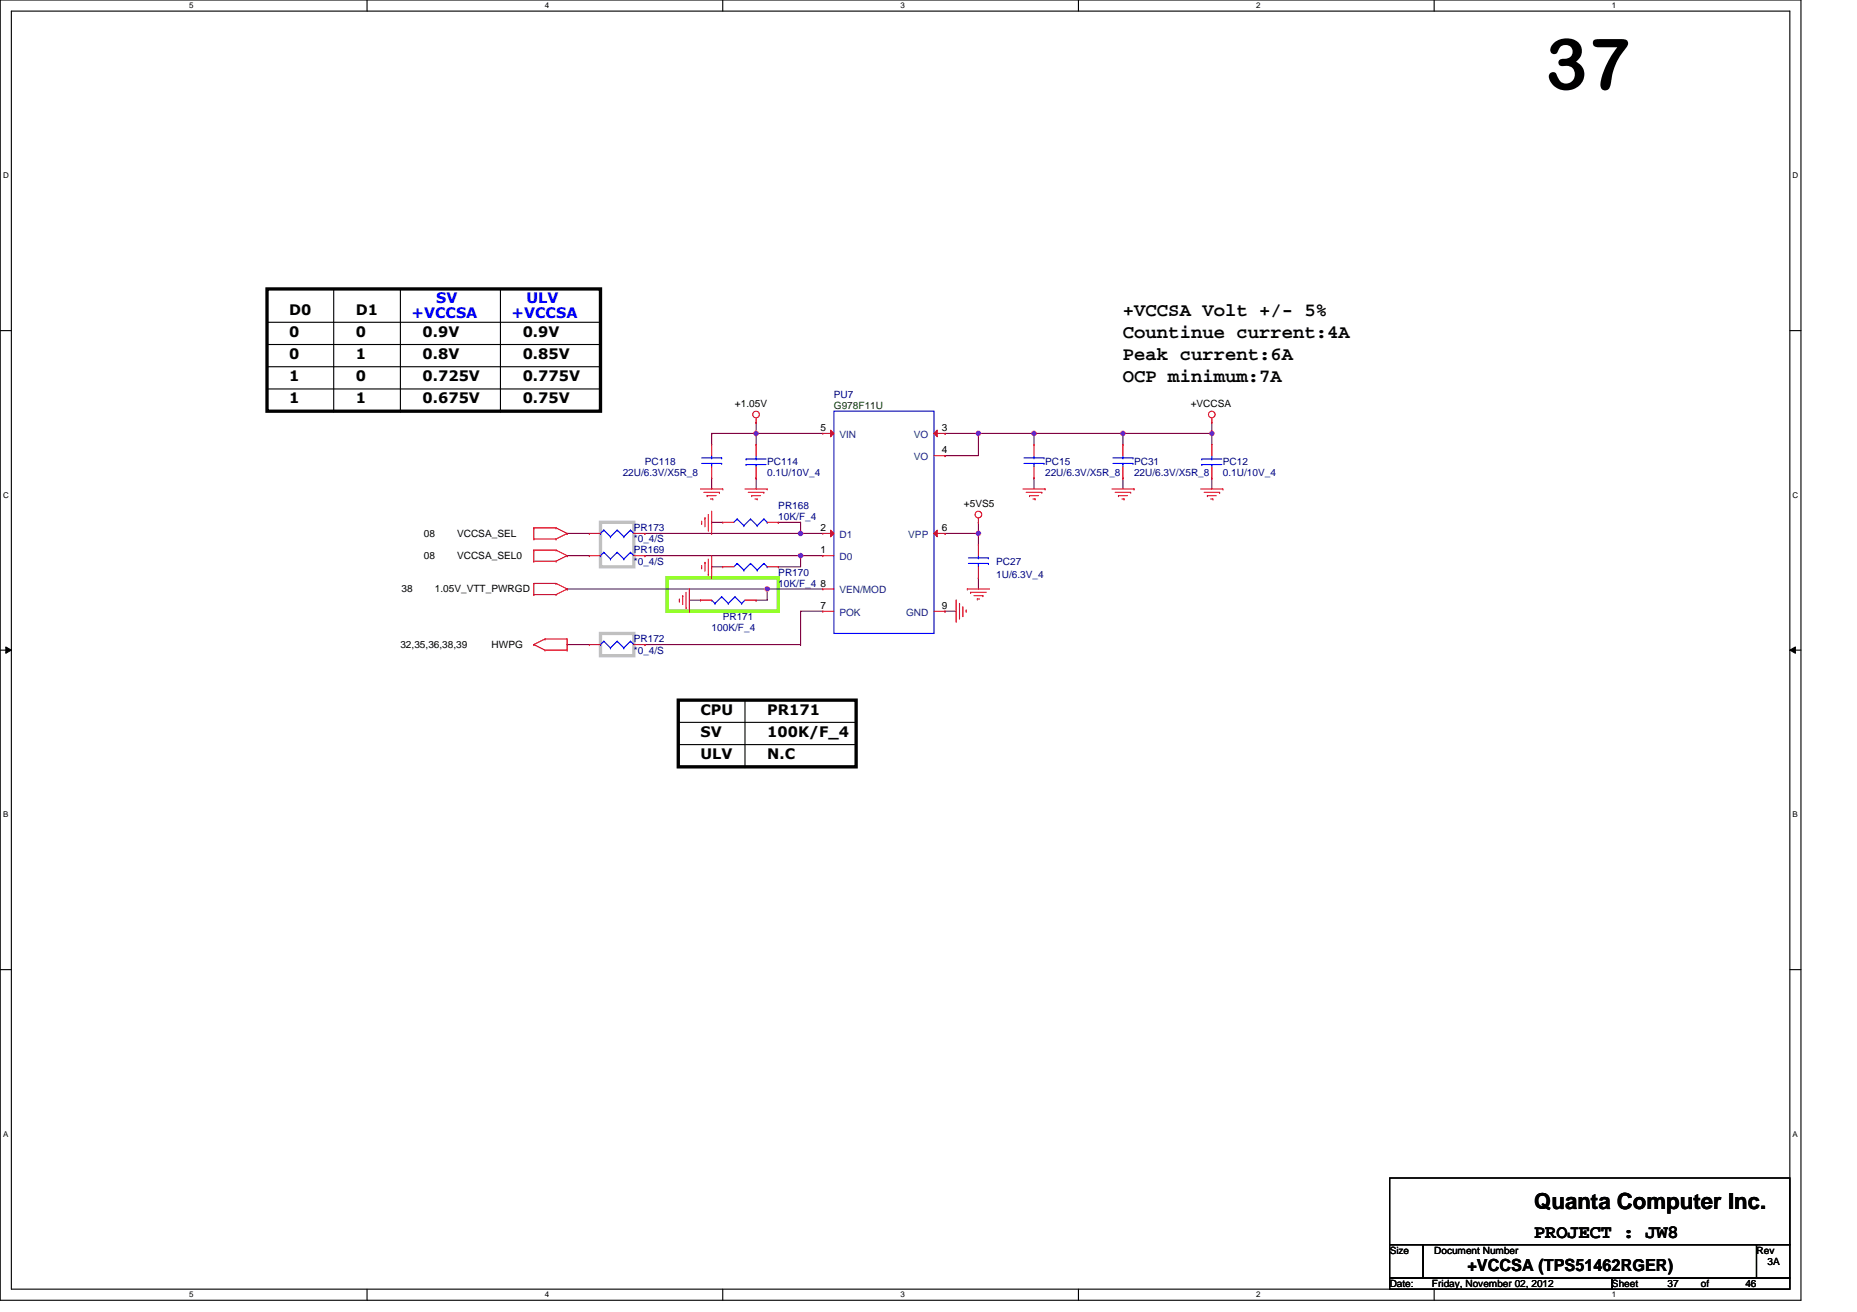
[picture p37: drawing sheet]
<svg xmlns="http://www.w3.org/2000/svg" width="297mm" height="210mm" viewBox="0 0 297 210" stroke-linecap="round" stroke-linejoin="round" font-family="sans-serif">
<defs><g id="words">
<text font-size="11.4" x="247.2" y="14.3">37</text>
<text font-size="3.6" x="245.4" y="193.5">Quanta Computer Inc.</text>
<g font-size="3">
<text x="179.6" y="50.5">+VCCSA Volt +/- 5%</text>
<text x="179.6" y="57.6">Peak current:6A</text>
<text x="179.6" y="54.1">Countinue current:4A</text>
<text x="179.6" y="61.2">OCP minimum:7A</text>
<text x="245.4" y="198.1">PROJECT : JW8</text>
</g>
<text font-size="2.7" x="234.7" y="203.3">+VCCSA (TPS51462RGER)</text>
<g font-size="2.3">
<text x="46.3" y="50.3">D0</text>
<text x="46.3" y="53.9">0</text>
<text x="56.9" y="50.3">D1</text>
<text x="56.9" y="53.9">0</text>
<text x="67.6" y="53.9">0.9V</text>
<text x="83.6" y="53.9">0.9V</text>
<text x="46.3" y="57.4">0</text>
<text x="56.9" y="57.4">1</text>
<text x="67.6" y="57.4">0.8V</text>
<text x="83.6" y="57.4">0.85V</text>
<text x="46.3" y="64.6">1</text>
<text x="46.3" y="61">1</text>
<text x="56.9" y="61">0</text>
<text x="56.9" y="64.6">1</text>
<text x="67.6" y="61">0.725V</text>
<text x="67.6" y="64.6">0.675V</text>
<text x="83.6" y="61">0.775V</text>
<text x="83.6" y="64.6">0.75V</text>
<text x="112.1" y="114.3">CPU</text>
<text x="112.1" y="117.9">SV</text>
<text x="122.7" y="114.3">PR171</text>
<text x="122.7" y="117.9">100K/F_4</text>
<text x="112.1" y="121.5">ULV</text>
<text x="122.7" y="121.5">N.C</text>
</g>
<g font-size="2.3" fill="#00f">
<text x="65.8" y="50.9">+VCCSA</text>
<text x="69.8" y="48.6">SV</text>
<text x="81.8" y="50.9">+VCCSA</text>
<text x="84.2" y="48.6">ULV</text>
</g>
<g font-size="1.6">
<text x="117.6" y="65.1">+1.05V</text>
<text x="190.5" y="65.1">+VCCSA</text>
<text x="131.2" y="69">5</text>
<text x="150.6" y="69">3</text>
<text x="150.6" y="72.5">4</text>
<text x="154.2" y="81.1">+5VS5</text>
<text x="67.8" y="85.9">08</text>
<text x="67.8" y="89.4">08</text>
<text x="73.1" y="85.9">VCCSA_SEL</text>
<text x="73.1" y="89.4">VCCSA_SEL0</text>
<text x="131.2" y="85">2</text>
<text x="131.2" y="88.5">1</text>
<text x="150.6" y="85">6</text>
<text x="64.2" y="94.8">38</text>
<text x="69.6" y="94.8">1.05V_VTT_PWRGD</text>
<text x="131.2" y="93.9">8</text>
<text x="131.2" y="97.4">7</text>
<text x="150.6" y="97.4">9</text>
<text x="64" y="103.7">32,35,36,38,39</text>
<text x="78.6" y="103.7">HWPG</text>
<text x="222.3" y="200.6">Size</text>
<text x="229.4" y="200.6">Document Number</text>
<text x="281" y="200.6">Rev</text>
<text x="282.7" y="202.3">3A</text>
<text x="222.3" y="205.9">Date:</text>
<text x="229" y="205.9">Friday, November 02, 2012</text>
<text x="257.8" y="205.9">Sheet</text>
<text x="266.7" y="205.9">37</text>
<text x="272.1" y="205.9">of</text>
<text x="279.2" y="205.9">46</text>
</g>
<g font-size="1.6" fill="#000080">
<text x="133.4" y="63.7">PU7</text>
<text x="99.6" y="76.1">22U/6.3V/X5R_8</text>
<text x="103.2" y="74.3">PC118</text>
<text x="122.7" y="74.3">PC114</text>
<text x="122.7" y="76.1">0.1U/10V_4</text>
<text x="167.2" y="74.3">PC15</text>
<text x="167.2" y="76.1">22U/6.3V/X5R_8</text>
<text x="181.4" y="74.3">PC31</text>
<text x="181.4" y="76.1">22U/6.3V/X5R_8</text>
<text x="195.6" y="74.3">PC12</text>
<text x="195.6" y="76.1">0.1U/10V_4</text>
<text x="124.5" y="81.4">PR168</text>
<text x="124.5" y="83.2">10K/F_4</text>
<text x="101.4" y="85">PR173</text>
<text x="101.4" y="86.8">*0_4/S</text>
<text x="101.4" y="88.6">PR169</text>
<text x="101.4" y="90.3">*0_4/S</text>
<text x="124.5" y="92.1">PR170</text>
<text x="124.5" y="93.9">10K/F_4</text>
<text x="159.3" y="90.3">PC27</text>
<text x="159.3" y="92.5">1U/6.3V_4</text>
<text x="113.8" y="101">100K/F_4</text>
<text x="115.6" y="99.2">PR171</text>
<text x="101.4" y="102.8">PR172</text>
<text x="101.4" y="104.6">*0_4/S</text>
</g>
<text font-size="1.6" fill="#004000" x="133.4" y="65.4">G978F11U</text>
<g font-size="1.6" fill="#004080">
<text x="134.3" y="70.1">VIN</text>
<text x="146.2" y="70.1">VO</text>
<text x="146.2" y="73.6">VO</text>
<text x="134.3" y="86.1">D1</text>
<text x="134.3" y="89.6">D0</text>
<text x="145.3" y="86.1">VPP</text>
<text x="134.3" y="95">VEN/MOD</text>
<text x="134.3" y="98.5">POK</text>
<text x="144.9" y="98.5">GND</text>
</g>
<g font-size="1.3">
<text x="30.3" y="1.3">5</text>
<text x="87.2" y="1.3">4</text>
<text x="144.1" y="1.3">3</text>
<text x="201" y="1.3">2</text>
<text x="257.8" y="1.3">1</text>
<text x=".5" y="28.5">D</text>
<text x="286.7" y="28.5">D</text>
<text x=".5" y="79.6">C</text>
<text x="286.7" y="79.6">C</text>
<text x=".5" y="130.7">B</text>
<text x="286.7" y="130.7">B</text>
<text x=".5" y="181.8">A</text>
<text x="286.7" y="181.8">A</text>
<text x="30.3" y="207.6">5</text>
<text x="87.2" y="207.6">4</text>
<text x="144.1" y="207.6">3</text>
<text x="201" y="207.6">2</text>
<text x="257.8" y="207.6">1</text>
</g>
</g></defs>
<path d="M0 0h288.1v208h-288.1zM1.8 1.8h284.5v204.4h-284.5z" fill="none" stroke="#000" stroke-width=".18"/>
<g fill="#fff">
<path d="M30.3 .2h.7v1.4h-.7z"/>
<path d="M30.3 206.4h.7v1.4h-.7z"/>
</g>
<path d="M58.7 0v1.8M58.7 206.2v1.8" fill="none" stroke="#000" stroke-width=".18"/>
<g fill="#fff">
<path d="M87.2 .2h.7v1.4h-.7z"/>
<path d="M87.2 206.4h.7v1.4h-.7z"/>
</g>
<path d="M115.6 0v1.8M115.6 206.2v1.8" fill="none" stroke="#000" stroke-width=".18"/>
<g fill="#fff">
<path d="M144.1 .2h.7v1.4h-.7z"/>
<path d="M144.1 206.4h.7v1.4h-.7z"/>
</g>
<path d="M172.5 0v1.8M172.5 206.2v1.8" fill="none" stroke="#000" stroke-width=".18"/>
<g fill="#fff">
<path d="M201 .2h.7v1.4h-.7z"/>
<path d="M201 206.4h.7v1.4h-.7z"/>
</g>
<path d="M229.4 0v1.8M229.4 206.2v1.8" fill="none" stroke="#000" stroke-width=".18"/>
<g fill="#fff">
<path d="M257.8 .2h.8v1.4h-.8z"/>
<path d="M257.8 206.4h.8v1.4h-.8z"/>
<path d="M.5 27.3h.9v1.5h-.9z"/>
<path d="M286.7 27.3h1v1.5h-1z"/>
<path d="M.5 78.5h.9v1.4h-.9z"/>
<path d="M286.7 78.5h1v1.4h-1z"/>
</g>
<path d="M0 52.9h1.8M286.3 52.9h1.8" fill="none" stroke="#000" stroke-width=".18"/>
<g fill="#fff">
<path d="M.5 129.6h.8v1.4h-.8z"/>
<path d="M286.7 129.6h.9v1.4h-.9z"/>
</g>
<path d="M0 104h1.8M286.3 104h1.8" fill="none" stroke="#000" stroke-width=".18"/>
<path d="M.9 103.5l.9 .5-.9 .5zM286.3 104l.9-.5v1z" fill="#000"/>
<path d="M.9 103.5l.9 .5-.9 .5zM286.3 104l.9-.5v1z" fill="none" stroke="#000" stroke-width=".16"/>
<g fill="#fff">
<path d="M.5 180.7h.8v1.4h-.8z"/>
<path d="M286.7 180.7h.9v1.4h-.9z"/>
</g>
<g fill="none" stroke="#000" stroke-width=".18">
<path d="M42.7 58.7h53.4M42.7 51.6h53.4M42.7 55.1h53.4M53.4 46.2v19.6M64 46.2v19.6M80 46.2v19.6M96.1 58.7h.1M96.1 51.6h.1M96.1 55.1h.1M42.7 62.2h53.4M53.4 65.8h.1M64 65.8h.1"/>
<path d="M80 65.8h.1M96.1 62.2h.1M108.5 115.6h28.4M108.5 119.1h28.4M119.2 112v10.7M136.9 115.6h.1M136.9 119.1h.1M119.2 122.7h.1M0 155.1h1.8M286.3 155.1h1.8"/>
</g>
<path d="M42.7 46.2h53.4v19.6h-53.4zM108.5 112h28.4v10.7h-28.4z" fill="none" stroke="#000" stroke-width=".53"/>
<path d="M106.7 92.5h17.8v5.3h-17.8z" fill="none" stroke="#80ff00" stroke-width=".53"/>
<path d="M96.1 83.6h5.3v7.1h-5.3zM96.1 101.3h5.3v3.6h-5.3z" fill="none" stroke="#c0c0c0" stroke-width=".53"/>
<path d="M113.8 76.5h.1M113.8 69.3h.1M113.8 69.3v1.8M113.8 76.5v1.7M113.8 69.3h17.8M120.9 76.5h.1M120.9 69.3h.1M120.9 67.6h.1M120.9 67.6v3.5M120.9 76.5v1.7" fill="none" stroke="#800040" stroke-width=".18"/>
<circle cx="120.9" cy="69.3" r=".35" fill="#f0f"/>
<circle cx="120.9" cy="69.3" r=".35" fill="none" stroke="#f0f" stroke-width=".18"/>
<path d="M128.1 85.3h.1M128.1 85.3h3.5M151.2 97.8h.1M151.2 97.8h1.7M103.2 103.1h.1M103.2 103.1h24.9" fill="none" stroke="#800040" stroke-width=".18"/>
<circle cx="128.1" cy="85.3" r=".35" fill="#f0f"/>
<circle cx="128.1" cy="85.3" r=".35" fill="none" stroke="#f0f" stroke-width=".18"/>
<path d="M90.7 88.9h.1M90.7 85.3h.1M90.7 88.9h3.6M90.7 85.3h3.6M128.1 88.9h.1M128.1 88.9h3.5M151.2 85.3h.1M151.2 85.3h5.3M156.5 92.5h.1M156.5 85.3h.1M156.5 85.3v1.8M156.5 92.5v1.7" fill="none" stroke="#800040" stroke-width=".18"/>
<circle cx="156.5" cy="85.3" r=".35" fill="#f0f"/>
<circle cx="156.5" cy="85.3" r=".35" fill="none" stroke="#f0f" stroke-width=".18"/>
<path d="M156.5 69.3h.1M156.5 69.3h8.9M179.6 69.3h.1M179.6 69.3v1.8M179.6 69.3h14.2" fill="none" stroke="#800040" stroke-width=".18"/>
<circle cx="193.8" cy="69.3" r=".35" fill="#f0f"/>
<circle cx="193.8" cy="69.3" r=".35" fill="none" stroke="#f0f" stroke-width=".18"/>
<path d="M165.4 69.3h.1M165.4 69.3h14.2" fill="none" stroke="#800040" stroke-width=".18"/>
<circle cx="179.6" cy="69.3" r=".35" fill="#f0f"/>
<circle cx="179.6" cy="69.3" r=".35" fill="none" stroke="#f0f" stroke-width=".18"/>
<circle cx="165.4" cy="69.3" r=".35" fill="#f0f"/>
<circle cx="165.4" cy="69.3" r=".35" fill="none" stroke="#f0f" stroke-width=".18"/>
<g fill="none" stroke="#800040" stroke-width=".18">
<path d="M151.2 69.3h.1M151.2 69.3h5.3M156.5 69.3h.1M156.5 69.3v3.6M165.4 69.3h.1M165.4 76.5h.1M165.4 69.3v1.8M165.4 76.5v1.7M179.6 76.5h.1M179.6 76.5v1.7M193.8 67.6h.1M193.8 69.3h.1"/>
<path d="M193.8 76.5h.1M193.8 67.6v3.5M193.8 76.5v1.7"/>
</g>
<circle cx="156.5" cy="69.3" r=".35" fill="#f0f"/>
<circle cx="156.5" cy="69.3" r=".35" fill="none" stroke="#f0f" stroke-width=".18"/>
<g fill="none" stroke="#800040" stroke-width=".18">
<path d="M151.2 72.9h.1M151.2 72.9h5.3M103.2 85.3h.1M113.8 83.6h.1M113.8 90.7h.1M113.8 83.6h1.8M113.8 90.7h1.8M124.5 83.6h.1M124.5 90.7h.1M124.5 83.6h3.6M128.1 83.6h.1M128.1 88.9h.1"/>
<path d="M128.1 83.6v1.7h-24.9M128.1 88.9v1.8h-3.6M156.5 83.6h.1M156.5 83.6v1.7M90.7 103.1h.1M90.7 103.1h3.6"/>
</g>
<circle cx="128.1" cy="88.9" r=".35" fill="#f0f"/>
<circle cx="128.1" cy="88.9" r=".35" fill="none" stroke="#f0f" stroke-width=".18"/>
<g fill="none" stroke="#800040" stroke-width=".18">
<path d="M90.7 94.2h.1M90.7 94.2h40.9M103.2 88.9h.1M103.2 88.9h24.9M110.3 96h.1M110.3 96h1.8M120.9 96h.1M122.7 94.2h.1M122.7 94.2v1.8h-1.8M128.1 97.8h.1M128.1 97.8v5.3M128.1 97.8h3.5"/>
<path d="M128.1 103.1h.1"/>
</g>
<circle cx="122.7" cy="94.2" r=".35" fill="#f0f"/>
<circle cx="122.7" cy="94.2" r=".35" fill="none" stroke="#f0f" stroke-width=".18"/>
<g fill="none" stroke="#f00" stroke-width=".18">
<path d="M112.1 78.2h3.5M112.6 78.8h2.5M113.1 79.3h.1M113.1 79.3h1.4M113.7 79.8h.3M114 79.8h.1M115.1 78.8h.1M115.6 78.2h.1M119.2 78.2h3.5M119.7 78.8h2.5M120.2 79.3h.1M120.2 79.3h1.5"/>
<path d="M120.8 79.8h.3M120.9 67.6h.1M120.9 66.9v.7M121.1 79.8h.1M122.2 78.8h.1M122.7 78.2h.1M163.6 78.2h3.6M164.1 78.8h2.5M164.7 79.3h.1M164.7 79.3h1.4M165.2 79.8h.4M165.6 79.8h.1"/>
<path d="M166.6 78.8h.1M167.2 78.2h.1M177.8 78.2h3.6M178.4 78.8h2.5M178.9 79.3h.1M178.9 79.3h1.4M179.4 79.8h.4M179.8 79.8h.1M180.9 78.8h.1M181.4 78.2h.1M192.1 78.2h3.5M192.6 78.8h2.5"/>
<path d="M193.1 79.3h.1M193.1 79.3h1.5M193.7 79.8h.3M193.8 67.6h.1M193.8 66.9v.7M194 79.8h.1M195.1 78.8h.1M195.6 78.2h.1M85.4 86.2h.1M85.4 84.5h.1M85.4 89.8h.1M85.4 88h.1"/>
<path d="M85.4 95.1h.1M85.4 93.3h.1M85.4 84.5h3.5M85.4 86.2h3.5M85.4 84.5v1.7M85.4 88v1.8M85.4 93.3v1.8M85.4 88h3.5M85.4 89.8h3.5M85.4 93.3h3.5M85.4 95.1h3.5M88.9 84.5h.1"/>
<path d="M88.9 86.2h.1M88.9 88h.1M88.9 89.8h.1M88.9 93.3h.1M88.9 95.1h.1M88.9 84.5l1.8 .8M88.9 88l1.8 .9M88.9 93.3l1.8 .9M90.7 85.3h.1M90.7 88.9h.1M90.7 94.2h.1M90.7 85.3l-1.8 .9"/>
<path d="M90.7 88.9l-1.8 .9M90.7 94.2l-1.8 .9M108.7 96.2h.1M108.7 95.8v.4M109.2 95.3h.1M109.2 95.3v1.4M109.7 97.3h.1M109.7 94.8v2.5M110.3 97.8h.1M110.3 94.2v3.6M112.2 83.7h.1M112.2 90.9h.1"/>
<path d="M112.2 83.4v.3M112.2 90.5v.4M112.8 82.9h.1M112.8 90h.1M112.8 82.9v1.4M112.8 90v1.4M113.3 84.8h.1M113.3 91.9h.1M113.3 82.3v2.5M113.3 89.4v2.5M113.8 85.3h.1M113.8 92.5h.1"/>
<path d="M113.8 81.8v3.5M113.8 88.9v3.6M152.9 96h.1M152.9 96v3.6M153.5 96.5h.1M153.5 96.5v2.5M154 98.5h.1M154 97.1v1.4M154.5 97.6h.1M154.5 97.6v.4M154.7 94.2h.1M154.7 94.2h3.6"/>
<path d="M155.3 94.8h.1M155.3 94.8h2.4M155.8 95.3h1.4M156.3 95.8h.1M156.3 95.8h.4M156.5 83.6h.1M156.5 82.9v.7M157.2 95.3h.1M85.4 103.1h.1M85.4 103.1l1.8 .9M87.2 102.2h.1M87.2 104h.1"/>
<path d="M87.2 102.2l-1.8 .9M87.2 102.2h3.5M87.2 104h3.5M90.7 102.2h.1M90.7 104h.1M90.7 102.2v1.8"/>
<circle cx="120.9" cy="66.3" r=".53"/>
<circle cx="193.8" cy="66.3" r=".53"/>
<circle cx="156.5" cy="82.3" r=".53"/>
</g>
<path d="M222.3 188.5h64v10.6h-64zM222.3 199.1h5.3v5.4h-5.3zM227.6 199.1h53.4v5.4h-53.4zM281 199.1h5.3v5.4h-5.3zM222.3 204.5h35.5v1.7h-35.5zM257.8 204.5h28.5v1.7h-28.5z" fill="none" stroke="#000" stroke-width=".18"/>
<path d="M133.4 65.8h16v35.5h-16z" fill="none" stroke="#00f" stroke-width=".18"/>
<path d="M132.9 84.8l.5 .5-.5 .6z" fill="#f00"/>
<path d="M131.6 85.3h.1M131.6 85.3h1.8M132.9 84.8l.5 .5-.5 .6z" fill="none" stroke="#f00" stroke-width=".18"/>
<path d="M149.4 85.3l.5-.5v1.1z" fill="#f00"/>
<path d="M149.4 85.3l.5-.5v1.1zM149.4 85.3h1.8M151.2 85.3h.1" fill="none" stroke="#f00" stroke-width=".18"/>
<path d="M132.9 68.8l.5 .5-.5 .6z" fill="#f00"/>
<path d="M131.6 69.3h.1M131.6 69.3h1.8M132.9 68.8l.5 .5-.5 .6zM149.4 72.9h1.8M151.2 72.9h.1M131.6 94.2h.1M131.6 88.9h.1M131.6 94.2h1.8M131.6 88.9h1.8" fill="none" stroke="#f00" stroke-width=".18"/>
<path d="M149.4 69.3l.5-.5v1.1z" fill="#f00"/>
<g fill="none" stroke="#f00" stroke-width=".18">
<path d="M113.8 71.1h.1M113.8 76.5h.1M113.8 71.1v1.8M113.8 74.7v1.8M120.9 76.5h.1M120.9 71.1h.1M120.9 71.1v1.8M120.9 74.7v1.8M149.4 69.3l.5-.5v1.1zM149.4 69.3h1.8M151.2 69.3h.1M165.4 71.1h.1"/>
<path d="M165.4 76.5h.1M165.4 71.1v1.8M165.4 74.7v1.8M179.6 71.1h.1M179.6 76.5h.1M179.6 71.1v1.8M179.6 74.7v1.8M193.8 76.5h.1M193.8 71.1h.1M193.8 71.1v1.8M193.8 74.7v1.8M94.3 85.3h.1"/>
<path d="M94.3 88.9h.1M94.3 85.3h1.8M94.3 88.9h1.8M101.4 85.3h1.8M101.4 88.9h1.8M103.2 85.3h.1M103.2 88.9h.1M112.1 96h.1M112.1 96h1.7M115.6 83.6h.1M115.6 90.7h.1M115.6 83.6h1.8"/>
<path d="M115.6 90.7h1.8M119.2 96h1.7M120.9 96h.1M122.7 83.6h1.8M122.7 90.7h1.8M124.5 83.6h.1M124.5 90.7h.1M131.6 97.8h.1M131.6 97.8h1.8M149.4 97.8h1.8M151.2 97.8h.1M156.5 87.1h.1"/>
<path d="M156.5 92.5h.1M156.5 87.1v1.8M156.5 90.7v1.8M94.3 103.1h.1M94.3 103.1h1.8M101.4 103.1h1.8M103.2 103.1h.1"/>
</g>
<g fill="none" stroke="#00f" stroke-width=".18">
<path d="M112.2 74.1h3.2M112.2 73.3h3.2M113.8 73.3h.1M113.8 74.1h.1M113.8 72.9v.4M113.8 74.1v.6M115.4 74.1h.1M115.4 73.3h.1M119.3 73.4h.1M119.3 74.3h.1M119.3 73.4h3.2M119.3 74.3h3.2"/>
<path d="M120.9 74.3h.1M120.9 73.4h.1M120.9 72.9v.5M120.9 74.3v.4M163.8 74.1h3.2M163.8 73.3h3.2M165.4 73.3h.1M165.4 74.1h.1M165.4 72.9v.4M165.4 74.1v.6M167 74.1h.1M167 73.3h.1"/>
<path d="M178 74.1h3.2M178 73.3h3.2M179.6 73.3h.1M179.6 74.1h.1M179.6 72.9v.4M179.6 74.1v.6M181.2 74.1h.1M181.2 73.3h.1M192.2 73.4h.1M192.2 74.3h.1M192.2 73.4h3.2M192.2 74.3h3.2"/>
<path d="M193.8 74.3h.1M193.8 73.4h.1M193.8 72.9v.5M193.8 74.3v.4M96.1 85.3h.1M96.1 88.9h.1M96.6 84.8h.1M96.6 88.4h.1M96.6 84.8l1.1 1.1M96.6 84.8l-.5 .5M96.6 88.4l1.1 1M96.6 88.4l-.5 .5"/>
<path d="M97.7 85.9h.1M97.7 89.4h.1M98.7 84.8h.1M98.7 88.4h.1M98.7 84.8l1.1 1.1M98.7 84.8l-1 1.1M98.7 88.4l1.1 1M98.7 88.4l-1 1M99.8 85.9h.1M99.8 89.4h.1M100.9 84.8h.1M100.9 88.4h.1"/>
<path d="M100.9 84.8l.5 .5M100.9 84.8l-1.1 1.1M100.9 88.4l.5 .5M100.9 88.4l-1.1 1M113.8 96h.1M113.8 96l.6 .5M114.4 96.5h.1M115.4 95.5h.1M115.4 95.5l1.1 1M115.4 95.5l-1 1M116.5 96.5h.1M117.6 95.5h.1"/>
<path d="M117.6 95.5l1 1M117.6 95.5l-1.1 1M117.9 83h.1M117.9 90.1h.1M117.9 83l-.5 .6M117.9 83l1.1 1.1M117.9 90.1l-.5 .6M117.9 90.1l1.1 1.1M118.6 96.5h.1M119 84.1h.1M119 91.2h.1M119.2 96l-.6 .5"/>
<path d="M120.1 83h.1M120.1 90.1h.1M120.1 83l-1.1 1.1M120.1 83l1 1.1M120.1 90.1l-1.1 1.1M120.1 90.1l1 1.1M121.1 84.1h.1M121.1 91.2h.1M122.2 83h.1M122.2 90.1h.1M122.2 83l-1.1 1.1M122.2 83l.5 .6"/>
<path d="M122.2 90.1l-1.1 1.1M122.2 90.1l.5 .6M122.7 83.6h.1M122.7 90.7h.1M154.9 90.1h3.2M154.9 89.3h3.2M156.5 89.3h.1M156.5 90.1h.1M156.5 88.9v.4M156.5 90.1v.6M158.1 90.1h.1M158.1 89.3h.1"/>
<path d="M96.1 103.1h.1M96.6 102.6h.1M96.6 102.6l1.1 1.1M96.6 102.6l-.5 .5M97.7 103.7h.1M98.7 102.6h.1M98.7 102.6l1.1 1.1M98.7 102.6l-1 1.1M99.8 103.7h.1M100.9 102.6h.1M100.9 102.6l.5 .5M100.9 102.6l-1.1 1.1"/>
</g>
<circle cx="120.9" cy="69.3" r=".35" fill="#f0f"/>
<circle cx="120.9" cy="69.3" r=".35" fill="none" stroke="#f0f" stroke-width=".18"/>
<circle cx="128.1" cy="85.3" r=".35" fill="#f0f"/>
<circle cx="128.1" cy="85.3" r=".35" fill="none" stroke="#f0f" stroke-width=".18"/>
<circle cx="156.5" cy="85.3" r=".35" fill="#f0f"/>
<circle cx="156.5" cy="85.3" r=".35" fill="none" stroke="#f0f" stroke-width=".18"/>
<circle cx="193.8" cy="69.3" r=".35" fill="#f0f"/>
<circle cx="193.8" cy="69.3" r=".35" fill="none" stroke="#f0f" stroke-width=".18"/>
<circle cx="179.6" cy="69.3" r=".35" fill="#f0f"/>
<circle cx="179.6" cy="69.3" r=".35" fill="none" stroke="#f0f" stroke-width=".18"/>
<circle cx="165.4" cy="69.3" r=".35" fill="#f0f"/>
<circle cx="165.4" cy="69.3" r=".35" fill="none" stroke="#f0f" stroke-width=".18"/>
<circle cx="156.5" cy="69.3" r=".35" fill="#f0f"/>
<circle cx="156.5" cy="69.3" r=".35" fill="none" stroke="#f0f" stroke-width=".18"/>
<circle cx="128.1" cy="88.9" r=".35" fill="#f0f"/>
<circle cx="128.1" cy="88.9" r=".35" fill="none" stroke="#f0f" stroke-width=".18"/>
<circle cx="122.7" cy="94.2" r=".35" fill="#f0f"/>
<circle cx="122.7" cy="94.2" r=".35" fill="none" stroke="#f0f" stroke-width=".18"/>
<use href="#words"/>
</svg>
